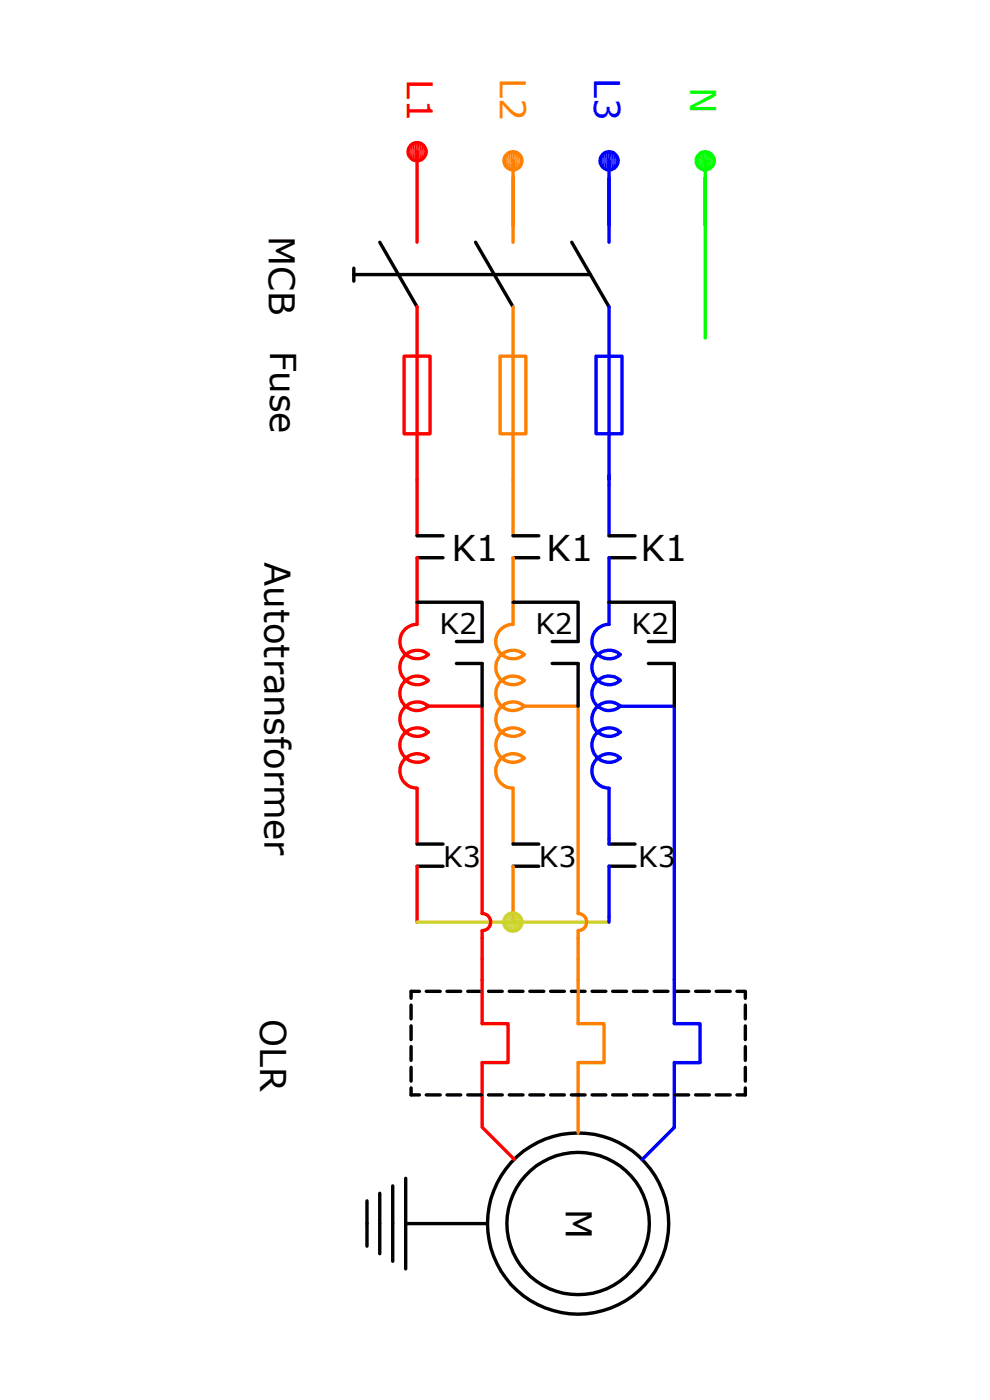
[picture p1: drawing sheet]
<svg xmlns="http://www.w3.org/2000/svg" width="210mm" height="297mm" viewBox="0 0 210 297" stroke-linecap="round" stroke-linejoin="round" font-family="sans-serif">
<defs><g id="words">
<text font-size="7.5" fill="#f00" x="86.3" y="16.8" transform="rotate(90 86.3 16.8)">L1</text>
<text font-size="7.5" fill="#ff7f00" x="106" y="16.6" transform="rotate(90 106 16.6)">L2</text>
<text font-size="7.5" fill="#00f" x="126" y="16.6" transform="rotate(90 126 16.6)">L3</text>
<text font-size="7.5" fill="#0f0" x="146.4" y="18.5" transform="rotate(90 146.4 18.5)">N</text>
<g font-size="7.5">
<text x="57" y="50" transform="rotate(90 57 50)">MCB</text>
<text x="57.3" y="74.4" transform="rotate(90 57.3 74.4)">Fuse</text>
<text x="56.1" y="119.3" transform="rotate(90 56.1 119.3)">Autotransformer</text>
<text x="95.8" y="119">K1</text>
<text x="115.9" y="119">K1</text>
<text x="135.8" y="119">K1</text>
<text x="55.2" y="216.2" transform="rotate(90 55.2 216.2)">OLR</text>
<text x="120.1" y="256.4" transform="rotate(90 120.1 256.4)">M</text>
</g>
<g font-size="6">
<text x="93.3" y="134.4">K2</text>
<text x="113.6" y="134.4">K2</text>
<text x="134" y="134.4">K2</text>
<text x="94" y="183.9">K3</text>
<text x="114.3" y="183.9">K3</text>
<text x="135.4" y="183.9">K3</text>
</g>
</g></defs>
<g fill="none" stroke="#000" stroke-width=".72">
<path d="M75.1 56.9v2.7M75.1 58.3h50.2M80.6 51.4l7.9 13.7M100.9 51.4l7.9 13.7M121.3 51.4l7.9 13.7M87.2 213.2v3M87.2 217.6v3M89 210.3h-1.8v1.5M90.4 210.3h3M94.8 210.3h2.9M99.2 210.3h3M103.6 210.3h3"/>
<path d="M108 210.3h3M112.4 210.3h3M116.8 210.3h2.9M121.2 210.3h2.9M125.6 210.3h2.9M130 210.3h2.9M134.4 210.3h2.9M138.8 210.3h2.9M143.2 210.3h2.9M147.6 210.3h2.9M151.9 210.3h3M156.3 210.3h1.8v1.5"/>
<path d="M158.1 213.2v3M158.1 217.6v3M87.2 222v3M87.2 226.4v3M87.2 230.8v1.5h1.8M90.4 232.3h3M94.8 232.3h2.9M99.2 232.3h3M103.6 232.3h3M108 232.3h3M112.4 232.3h3M116.8 232.3h2.9"/>
<path d="M121.2 232.3h2.9M125.6 232.3h2.9M130 232.3h2.9M134.4 232.3h2.9M138.8 232.3h2.9M143.2 232.3h2.9M147.6 232.3h2.9M151.9 232.3h3M158.1 222v3M158.1 226.4v3M158.1 230.8v1.5h-1.8M77.9 259.6v4.8"/>
<path d="M80.6 259.6v6.4M83.3 259.6v8M86.1 259.6v9.6"/>
<circle cx="122.6" cy="259.6" r="19.2"/>
<circle cx="122.6" cy="259.6" r="15.1"/>
</g>
<path d="M129.2 34.1v17.3M143 225.4v13.8l-6.8 6.8" fill="none" stroke="#00f" stroke-width=".72"/>
<path d="M85.7 75.6h5.5v16.4h-5.5zM102.3 217.2h5.5v8.2h-5.5v13.7l6.8 6.9" fill="none" stroke="#f00" stroke-width=".72"/>
<path d="M108.8 34.1v17.3M122.6 225.4v15" fill="none" stroke="#ff7f00" stroke-width=".72"/>
<g fill="#0f0">
<path d="M151.5 33.6v1z"/>
<path d="M151.3 33.1l.2 .5-.2 1.5z"/>
<path d="M151.5 33.6v1l-.2 .5z"/>
</g>
<path d="M151.1 32.8v2.7" fill="none" stroke="#0f0" stroke-width=".3"/>
<path d="M150.7 32.4v3.4" fill="none" stroke="#0f0" stroke-width=".42"/>
<g fill="#0f0">
<path d="M150.1 32.3l.4 .1-.4 3.6z"/>
<path d="M150.5 32.4v3.4l-.4 .2z"/>
<path d="M149.6 32.2l.5 .1-.5 3.7z"/>
<path d="M150.1 32.3v3.7h-.5z"/>
<path d="M149.1 32.3l.5-.1-.5 3.8z"/>
<path d="M149.6 32.2v3.8h-.5z"/>
<path d="M148.6 32.4l.5-.1-.5 3.5z"/>
<path d="M149.1 32.3v3.7l-.5-.2z"/>
</g>
<path d="M148.4 32.4v3.4" fill="none" stroke="#0f0" stroke-width=".38"/>
<path d="M148.1 32.8v2.7" fill="none" stroke="#0f0" stroke-width=".34"/>
<g fill="#0f0">
<path d="M147.9 33.1l-.2 1.5v-1z"/>
<path d="M147.9 33.1v2l-.2-.5z"/>
<path d="M147.7 33.6v1z"/>
</g>
<path d="M149.6 37.7v34M149.6 34.1v13.7" fill="none" stroke="#0f0" stroke-width=".72"/>
<path d="M88.5 32.2v1.9" fill="none" stroke="#f00" stroke-width=".72"/>
<g fill="#f00">
<path d="M90.3 31.7v1z"/>
<path d="M90.1 31.2l.2 .5-.2 1.4z"/>
<path d="M90.3 31.7v1l-.2 .4z"/>
</g>
<path d="M90 30.8v2.7" fill="none" stroke="#f00" stroke-width=".3"/>
<path d="M89.6 30.5v3.4" fill="none" stroke="#f00" stroke-width=".38"/>
<g fill="#f00">
<path d="M89 30.3l.5 .2-.5 3.5z"/>
<path d="M89.5 30.5v3.4l-.5 .1z"/>
<path d="M88.5 30.3h.5l-.5 3.8z"/>
<path d="M89 30.3v3.7l-.5 .1z"/>
<path d="M88 30.3h.5l-.5 3.7z"/>
<path d="M88.5 30.3v3.8l-.5-.1z"/>
<path d="M87.5 30.5l.5-.2-.5 3.6z"/>
<path d="M88 30.3v3.7l-.5-.1z"/>
</g>
<path d="M87.3 30.5v3.4" fill="none" stroke="#f00" stroke-width=".38"/>
<path d="M87 30.8v2.7" fill="none" stroke="#f00" stroke-width=".3"/>
<g fill="#f00">
<path d="M86.8 31.2l-.2 1.5v-1z"/>
<path d="M86.8 31.2v1.9l-.2-.4z"/>
<path d="M86.6 31.7v1z"/>
</g>
<circle cx="88.5" cy="32.2" r="1.91" fill="none" stroke="#f00" stroke-width=".72"/>
<g fill="#ff7f00">
<path d="M110.7 33.6v1z"/>
<path d="M110.5 33.1l.2 .5-.2 1.5z"/>
<path d="M110.7 33.6v1l-.2 .5z"/>
</g>
<path d="M110.3 32.8v2.7" fill="none" stroke="#ff7f00" stroke-width=".3"/>
<path d="M110 32.4v3.4" fill="none" stroke="#ff7f00" stroke-width=".42"/>
<g fill="#ff7f00">
<path d="M109.3 32.3l.5 .1-.5 3.6z"/>
<path d="M109.8 32.4v3.4l-.5 .2z"/>
<path d="M108.8 32.2l.5 .1-.5 3.7z"/>
<path d="M109.3 32.3v3.7h-.5z"/>
<path d="M108.3 32.3l.5-.1-.5 3.8z"/>
<path d="M108.8 32.2v3.8h-.5z"/>
<path d="M107.9 32.4l.4-.1-.4 3.5z"/>
<path d="M108.3 32.3v3.7l-.4-.2z"/>
</g>
<path d="M107.7 32.4v3.4" fill="none" stroke="#ff7f00" stroke-width=".38"/>
<path d="M107.3 32.8v2.7" fill="none" stroke="#ff7f00" stroke-width=".34"/>
<g fill="#ff7f00">
<path d="M107.1 33.1l-.1 1.5v-1z"/>
<path d="M107.1 33.1v2l-.1-.5z"/>
<path d="M107 33.6v1z"/>
</g>
<circle cx="108.8" cy="34.1" r="1.93" fill="none" stroke="#ff7f00" stroke-width=".72"/>
<g fill="#00f">
<path d="M131.1 33.6v1z"/>
<path d="M130.9 33.1l.2 .5-.2 1.5z"/>
<path d="M131.1 33.6v1l-.2 .5z"/>
</g>
<path d="M130.7 32.8v2.7" fill="none" stroke="#00f" stroke-width=".3"/>
<path d="M130.4 32.4v3.4" fill="none" stroke="#00f" stroke-width=".38"/>
<g fill="#00f">
<path d="M129.7 32.3l.5 .1-.5 3.6z"/>
<path d="M130.2 32.4v3.4l-.5 .2z"/>
<path d="M129.2 32.2l.5 .1-.5 3.7z"/>
<path d="M129.7 32.3v3.7h-.5z"/>
<path d="M128.7 32.3l.5-.1-.5 3.8z"/>
<path d="M129.2 32.2v3.8h-.5z"/>
<path d="M128.2 32.4l.5-.1-.5 3.5z"/>
<path d="M128.7 32.3v3.7l-.5-.2z"/>
</g>
<path d="M128 32.4v3.4" fill="none" stroke="#00f" stroke-width=".38"/>
<path d="M127.7 32.8v2.7" fill="none" stroke="#00f" stroke-width=".3"/>
<g fill="#00f">
<path d="M127.6 33.1l-.3 1.5v-1z"/>
<path d="M127.6 33.1v2l-.3-.5z"/>
<path d="M127.3 33.6v1z"/>
</g>
<g fill="none" stroke="#00f" stroke-width=".72">
<path d="M126.4 75.6h5.6v16.4h-5.6zM129.2 65.1v36.7M129.2 102.9v10.8M129.2 132.5a3.7 3.7 0 0 0-3.4 4.9 3.7 3.7 0 0 0 5.8 1.5 3.7 3.7 0 0 0-5 .2 3.7 3.7 0 0 0 0 5 3.7 3.7 0 0 0 5 .3 3.6 3.6 0 0 0-5 .2 3.6 3.6 0 0 0 0 5 3.6 3.6 0 0 0 5 .2 3.7 3.7 0 0 0-5 .2 3.7 3.7 0 0 0 0 5.1 3.7 3.7 0 0 0 5 .2 3.7 3.7 0 0 0-5 .2 3.7 3.7 0 0 0 0 5.1 3.7 3.7 0 0 0 5 .2 3.7 3.7 0 0 0-5.8 1.5 3.7 3.7 0 0 0 3.4 4.9v10.8M131.6 149.8h11.4v49.2M129.2 183.8v11.8M143 217.2h5.5v8.2h-5.5"/>
<circle cx="129.2" cy="34.1" r="1.91"/>
</g>
<circle cx="149.6" cy="34.1" r="1.93" fill="none" stroke="#0f0" stroke-width=".72"/>
<path d="M88.5 179.1h5.5M108.8 179.1h5.5M129.2 179.1h5.5M88.5 183.8h5.5M108.8 183.8h5.5M129.2 183.8h5.5M77.9 254.8v4.8M80.6 253.2v6.4M83.3 251.6v8M86.1 250v9.6" fill="none" stroke="#000" stroke-width=".72"/>
<path d="M88.5 32.2v19.2M88.5 65.1v48.6M88.5 132.5a3.7 3.7 0 0 0-3.5 4.9 3.7 3.7 0 0 0 5.9 1.5 3.7 3.7 0 0 0-5.1 .2 3.7 3.7 0 0 0 0 5 3.7 3.7 0 0 0 5.1 .3 3.6 3.6 0 0 0-5.1 .2 3.6 3.6 0 0 0 0 5 3.6 3.6 0 0 0 5.1 .2 3.7 3.7 0 0 0-5.1 .2 3.7 3.7 0 0 0 0 5.1 3.7 3.7 0 0 0 5.1 .2 3.7 3.7 0 0 0-5.1 .2 3.7 3.7 0 0 0 0 5.1 3.7 3.7 0 0 0 5.1 .2 3.7 3.7 0 0 0-5.9 1.5 3.7 3.7 0 0 0 3.5 4.9v11.9M90.9 149.8h11.4v44a1.82 1.82 0 0 1 1.8 1.8 1.82 1.82 0 0 1-1.8 1.8v1.6M88.5 183.8v11.8M102.3 207.9v9.3" fill="none" stroke="#f00" stroke-width=".72"/>
<path d="M106.1 75.6h5.4v16.4h-5.4zM108.8 65.1v48.6M108.8 132.5a3.7 3.7 0 0 0-3.4 4.9 3.7 3.7 0 0 0 5.9 1.5 3.7 3.7 0 0 0-5.1 .2 3.7 3.7 0 0 0 0 5 3.7 3.7 0 0 0 5.1 .3 3.6 3.6 0 0 0-5.1 .2 3.6 3.6 0 0 0 0 5 3.6 3.6 0 0 0 5.1 .2 3.7 3.7 0 0 0-5.1 .2 3.7 3.7 0 0 0 0 5.1 3.7 3.7 0 0 0 5.1 .2 3.7 3.7 0 0 0-5.1 .2 3.7 3.7 0 0 0 0 5.1 3.7 3.7 0 0 0 5.1 .2 3.7 3.7 0 0 0-5.9 1.5 3.7 3.7 0 0 0 3.4 4.9v11.9M111.3 149.8h11.3v44a1.82 1.82 0 0 1 1.9 1.8 1.82 1.82 0 0 1-1.9 1.8v1.6M108.8 183.8v11.8M122.6 217.2h5.5v8.2h-5.5" fill="none" stroke="#ff7f00" stroke-width=".72"/>
<path d="M88.5 195.6h40.7" fill="none" stroke="#cbd42b" stroke-width=".72"/>
<g fill="#cbd42b">
<path d="M110.7 195.1v1z"/>
<path d="M110.4 194.6l.3 .5-.3 1.5z"/>
<path d="M110.7 195.1v1l-.3 .5z"/>
</g>
<path d="M110.3 194.3v2.7" fill="none" stroke="#cbd42b" stroke-width=".3"/>
<path d="M110 194v3.3" fill="none" stroke="#cbd42b" stroke-width=".38"/>
<g fill="#cbd42b">
<path d="M109.3 193.8l.5 .2-.5 3.5z"/>
<path d="M109.8 194v3.3l-.5 .2z"/>
<path d="M108.8 193.7l.5 .1-.5 3.7z"/>
<path d="M109.3 193.8v3.7h-.5z"/>
<path d="M108.3 193.8l.5-.1-.5 3.8z"/>
<path d="M108.8 193.7v3.8h-.5z"/>
<path d="M107.8 194l.5-.2-.5 3.5z"/>
<path d="M108.3 193.8v3.7l-.5-.2z"/>
</g>
<path d="M107.6 194v3.3" fill="none" stroke="#cbd42b" stroke-width=".38"/>
<path d="M107.3 194.3v2.7" fill="none" stroke="#cbd42b" stroke-width=".3"/>
<g fill="#cbd42b">
<path d="M107.1 194.6l-.2 1.5v-1z"/>
<path d="M107.1 194.6v2l-.2-.5z"/>
<path d="M106.9 195.1v1z"/>
</g>
<circle cx="108.8" cy="195.6" r="1.91" fill="none" stroke="#cbd42b" stroke-width=".72"/>
<g fill="none" stroke="#000" stroke-width=".72">
<path d="M88.5 118.3h5.5M88.5 113.7h5.5M108.8 118.3h5.5M108.8 113.7h5.5M129.2 118.3h5.5M129.2 113.7h5.5M88.5 127.8h13.8v8.3h-5.5M108.8 127.8h13.8v8.3h-5.5M129.2 127.8h13.8v8.3h-5.5M96.8 140.8h5.5v9M117.1 140.8h5.5v9M137.5 140.8h5.5v9"/>
<path d="M86.1 259.6h17.3"/>
</g>
<path d="M88.5 118.3v14.2M102.3 199v8.9" fill="none" stroke="#f00" stroke-width=".72"/>
<path d="M108.8 118.3v14.2M122.6 199v18.2" fill="none" stroke="#ff7f00" stroke-width=".72"/>
<path d="M129.2 100.8v2.1M129.2 118.3v14.2M129.2 178v1.1M143 199v18.2" fill="none" stroke="#00f" stroke-width=".72"/>
<use href="#words"/>
</svg>
